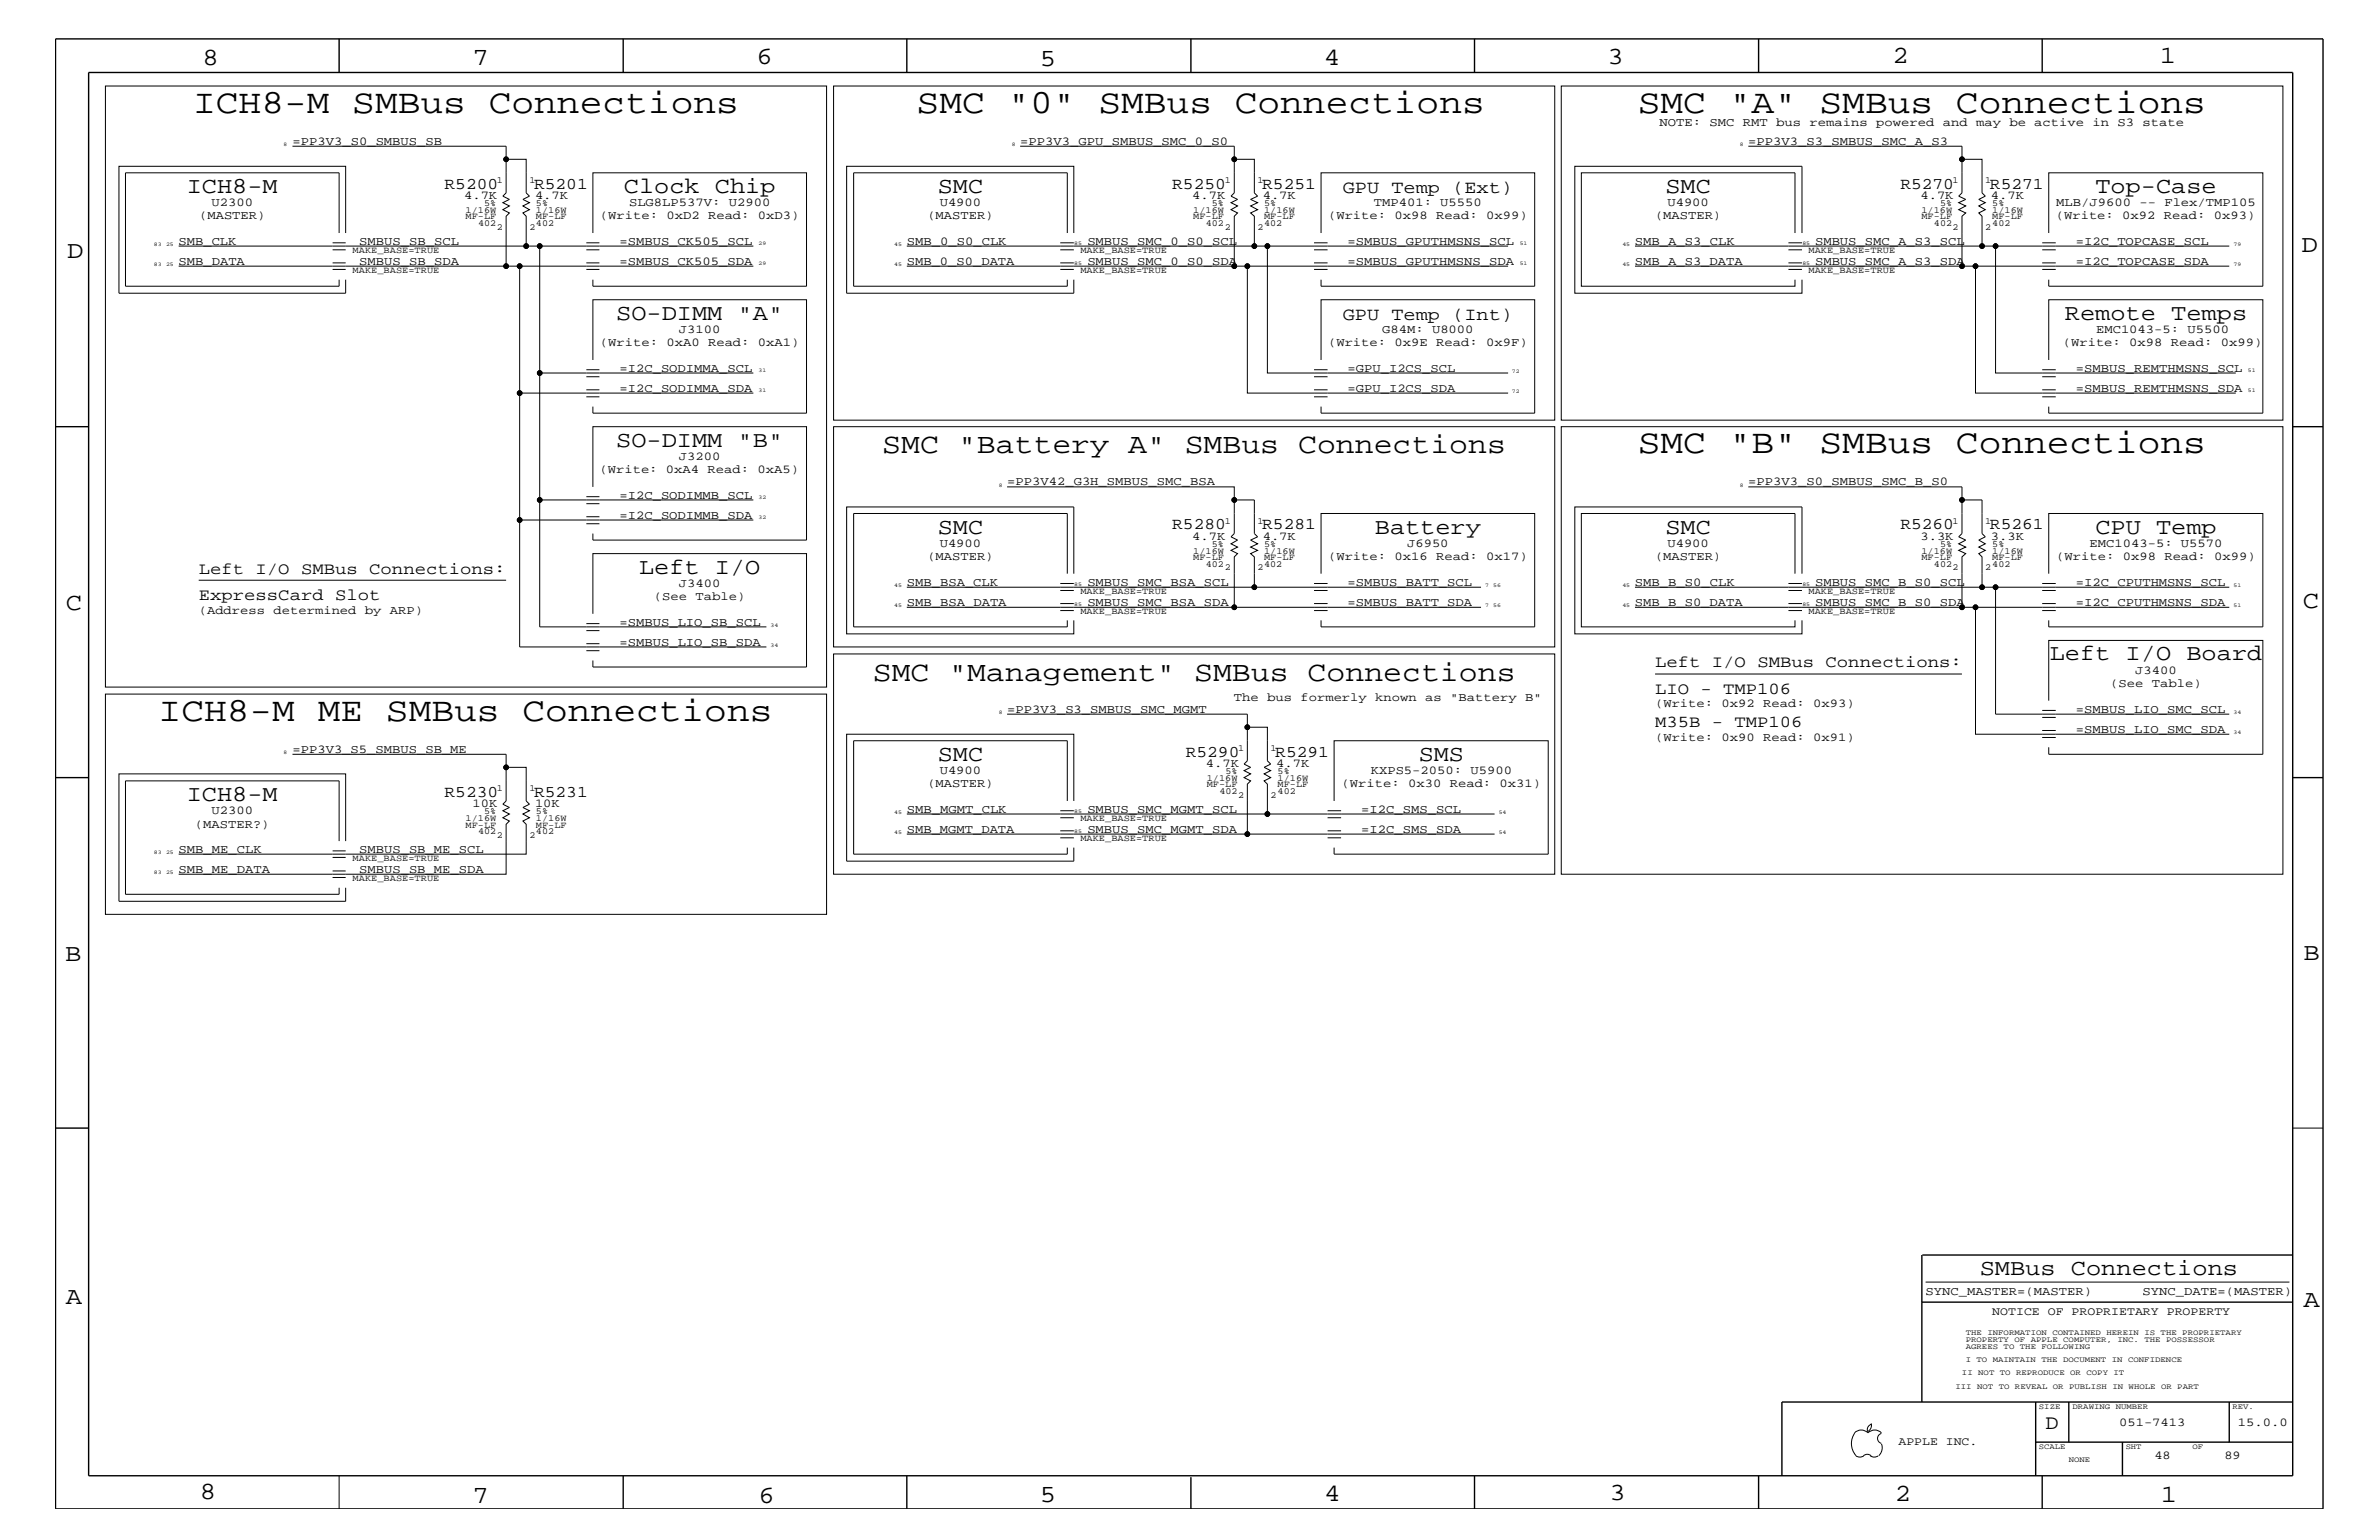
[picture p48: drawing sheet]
<svg xmlns="http://www.w3.org/2000/svg" width="432mm" height="279mm" viewBox="0 0 432 279" stroke-linecap="round" stroke-linejoin="round" font-family="sans-serif">
<defs><g id="words">
<g font-size="6.2">
<text x="35.1" y="20.4">ICH8-M SMBus Connections</text>
<text x="166.4" y="20.4">SMC &quot;0&quot; SMBus Connections</text>
<text x="297.3" y="20.4">SMC &quot;A&quot; SMBus Connections</text>
<text x="297.3" y="82.2">SMC &quot;B&quot; SMBus Connections</text>
<text x="28.8" y="130.8">ICH8-M ME SMBus Connections</text>
</g>
<g font-size="5.2">
<text x="160.1" y="82.2">SMC &quot;Battery A&quot; SMBus Connections</text>
<text x="158.4" y="123.5">SMC &quot;Management&quot; SMBus Connections</text>
</g>
<g font-size="4.5">
<text x="36.7" y="11.7">8</text>
<text x="85.8" y="11.7">7</text>
<text x="137.3" y="11.5">6</text>
<text x="240.3" y="11.7">4</text>
<text x="291.8" y="11.5">3</text>
<text x="343.5" y="11.5">2</text>
<text x="392" y="11.5">1</text>
<text x="188.7" y="12.1">5</text>
<text x="12.2" y="46.8">D</text>
<text x="417.7" y="45.7">D</text>
<text x="11.9" y="110.6">C</text>
<text x="418" y="110.3">C</text>
<text x="11.9" y="174.3">B</text>
<text x="418.1" y="174.2">B</text>
<text x="11.9" y="236.7">A</text>
<text x="418.1" y="237.1">A</text>
<text x="36.2" y="271.9">8</text>
<text x="85.8" y="272.7">7</text>
<text x="137.7" y="272.7">6</text>
<text x="188.7" y="272.5">5</text>
<text x="240.4" y="272.3">4</text>
<text x="292.1" y="272.2">3</text>
<text x="343.9" y="272.3">2</text>
<text x="392.2" y="272.6">1</text>
</g>
<g font-size="4.1">
<text x="33.9" y="35">ICH8-M</text>
<text x="113.2" y="35">Clock Chip</text>
<text x="170.2" y="35">SMC</text>
<text x="302.3" y="35">SMC</text>
<text x="380.3" y="35">Top-Case</text>
<text x="111.8" y="58">SO-DIMM &quot;A&quot;</text>
<text x="374.8" y="58">Remote Temps</text>
<text x="111.8" y="81.1">SO-DIMM &quot;B&quot;</text>
<text x="170.2" y="96.8">SMC</text>
<text x="249.6" y="96.8">Battery</text>
<text x="302.3" y="96.8">SMC</text>
<text x="380.3" y="96.8">CPU Temp</text>
<text x="116" y="104.1">Left I/O</text>
<text x="372" y="119.8">Left I/O Board</text>
<text x="170.2" y="138">SMC</text>
<text x="257.5" y="138">SMS</text>
<text x="33.9" y="145.3">ICH8-M</text>
<text x="359.3" y="231.3">SMBus Connections</text>
</g>
<text font-size="3.7" x="371.3" y="259.3">D</text>
<g font-size="3.3">
<text x="243.7" y="35">GPU Temp (Ext)</text>
<text x="243.7" y="58">GPU Temp (Int)</text>
</g>
<g font-size="3">
<text x="80.7" y="34.2">R5200</text>
<text x="96.9" y="34.2">R5201</text>
<text x="212.8" y="34.2">R5250</text>
<text x="229.1" y="34.2">R5251</text>
<text x="344.9" y="34.2">R5270</text>
<text x="361.2" y="34.2">R5271</text>
<text x="212.8" y="96">R5280</text>
<text x="229.1" y="96">R5281</text>
<text x="344.9" y="96">R5260</text>
<text x="361.2" y="96">R5261</text>
<text x="36.1" y="104.1">Left I/O SMBus Connections:</text>
<text x="36.1" y="108.9">ExpressCard Slot</text>
<text x="300.4" y="121">Left I/O SMBus Connections:</text>
<text x="300.4" y="125.9">LIO - TMP106</text>
<text x="300.4" y="131.9">M35B - TMP106</text>
<text x="215.2" y="137.3">R5290</text>
<text x="231.5" y="137.3">R5291</text>
<text x="80.7" y="144.6">R5230</text>
<text x="96.9" y="144.6">R5231</text>
</g>
<g font-size="2.2">
<text x="301.2" y="22.9">NOTE: SMC RMT bus remains powered and may be active in S3 state</text>
<text x="53.1" y="26.3">=PP3V3_S0_SMBUS_SB</text>
<text x="185.2" y="26.3">=PP3V3_GPU_SMBUS_SMC_0_S0</text>
<text x="317.3" y="26.3">=PP3V3_S3_SMBUS_SMC_A_S3</text>
<text x="36.2" y="39.8">(MASTER)</text>
<text x="38.4" y="37.4">U2300</text>
<text x="84.2" y="36.1">4.7K</text>
<text x="97.1" y="36.1">4.7K</text>
<text x="108.9" y="39.8">(Write: 0xD2 Read: 0xD3)</text>
<text x="114.2" y="37.4">SLG8LP537V: U2900</text>
<text x="168.3" y="39.8">(MASTER)</text>
<text x="170.6" y="37.4">U4900</text>
<text x="216.4" y="36.1">4.7K</text>
<text x="229.2" y="36.1">4.7K</text>
<text x="241" y="39.8">(Write: 0x98 Read: 0x99)</text>
<text x="249.4" y="37.4">TMP401: U5550</text>
<text x="300.4" y="39.8">(MASTER)</text>
<text x="302.6" y="37.4">U4900</text>
<text x="348.6" y="36.1">4.7K</text>
<text x="361.4" y="36.1">4.7K</text>
<text x="373.1" y="39.8">(Write: 0x92 Read: 0x93)</text>
<text x="373.2" y="37.4">MLB/J9600 -- Flex/TMP105</text>
<text x="32.4" y="44.4">SMB_CLK</text>
<text x="65.2" y="44.4">SMBUS_SB_SCL</text>
<text x="112.4" y="44.4">=SMBUS_CK505_SCL</text>
<text x="164.6" y="44.4">SMB_0_S0_CLK</text>
<text x="197.4" y="44.4">SMBUS_SMC_0_S0_SCL</text>
<text x="244.6" y="44.4">=SMBUS_GPUTHMSNS_SCL</text>
<text x="296.8" y="44.4">SMB_A_S3_CLK</text>
<text x="329.4" y="44.4">SMBUS_SMC_A_S3_SCL</text>
<text x="376.8" y="44.4">=I2C_TOPCASE_SCL</text>
<text x="32.4" y="48">SMB_DATA</text>
<text x="65.2" y="48">SMBUS_SB_SDA</text>
<text x="112.4" y="48">=SMBUS_CK505_SDA</text>
<text x="164.6" y="48">SMB_0_S0_DATA</text>
<text x="197.4" y="48">SMBUS_SMC_0_S0_SDA</text>
<text x="244.6" y="48">=SMBUS_GPUTHMSNS_SDA</text>
<text x="296.8" y="48">SMB_A_S3_DATA</text>
<text x="329.4" y="48">SMBUS_SMC_A_S3_SDA</text>
<text x="376.8" y="48">=I2C_TOPCASE_SDA</text>
<text x="108.9" y="62.9">(Write: 0xA0 Read: 0xA1)</text>
<text x="123.2" y="60.4">J3100</text>
<text x="241" y="62.9">(Write: 0x9E Read: 0x9F)</text>
<text x="250.9" y="60.4">G84M: U8000</text>
<text x="374.4" y="62.9">(Write: 0x98 Read: 0x99)</text>
<text x="380.4" y="60.4">EMC1043-5: U5500</text>
<text x="112.4" y="67.5">=I2C_SODIMMA_SCL</text>
<text x="112.4" y="71.1">=I2C_SODIMMA_SDA</text>
<text x="244.6" y="71.1">=GPU_I2CS_SDA</text>
<text x="244.6" y="67.5">=GPU_I2CS_SCL</text>
<text x="376.8" y="71.1">=SMBUS_REMTHMSNS_SDA</text>
<text x="376.8" y="67.5">=SMBUS_REMTHMSNS_SCL</text>
<text x="123.2" y="83.5">J3200</text>
<text x="108.8" y="85.9">(Write: 0xA4 Read: 0xA5)</text>
<text x="182.8" y="88.1">=PP3V42_G3H_SMBUS_SMC_BSA</text>
<text x="317.3" y="88.1">=PP3V3_S0_SMBUS_SMC_B_S0</text>
<text x="112.4" y="90.5">=I2C_SODIMMB_SCL</text>
<text x="112.4" y="94.2">=I2C_SODIMMB_SDA</text>
<text x="168.3" y="101.6">(MASTER)</text>
<text x="170.6" y="99.3">U4900</text>
<text x="216.4" y="97.9">4.7K</text>
<text x="229.2" y="97.9">4.7K</text>
<text x="241" y="101.6">(Write: 0x16 Read: 0x17)</text>
<text x="255.4" y="99.3">J6950</text>
<text x="300.4" y="101.6">(MASTER)</text>
<text x="302.6" y="99.3">U4900</text>
<text x="348.6" y="97.9">3.3K</text>
<text x="361.4" y="97.9">3.3K</text>
<text x="373.2" y="101.6">(Write: 0x98 Read: 0x99)</text>
<text x="379.3" y="99.3">EMC1043-5: U5570</text>
<text x="123.2" y="106.5">J3400</text>
<text x="164.6" y="106.3">SMB_BSA_CLK</text>
<text x="197.4" y="106.3">SMBUS_SMC_BSA_SCL</text>
<text x="244.6" y="106.3">=SMBUS_BATT_SCL</text>
<text x="296.8" y="106.3">SMB_B_S0_CLK</text>
<text x="329.4" y="106.3">SMBUS_SMC_B_S0_SCL</text>
<text x="376.8" y="106.3">=I2C_CPUTHMSNS_SCL</text>
<text x="36.1" y="111.4">(Address determined by ARP)</text>
<text x="112.4" y="113.6">=SMBUS_LIO_SB_SCL</text>
<text x="118.7" y="108.9">(See Table)</text>
<text x="164.6" y="109.9">SMB_BSA_DATA</text>
<text x="197.4" y="109.9">SMBUS_SMC_BSA_SDA</text>
<text x="244.6" y="109.9">=SMBUS_BATT_SDA</text>
<text x="296.8" y="109.9">SMB_B_S0_DATA</text>
<text x="329.4" y="109.9">SMBUS_SMC_B_S0_SDA</text>
<text x="376.8" y="109.9">=I2C_CPUTHMSNS_SDA</text>
<text x="112.4" y="117.2">=SMBUS_LIO_SB_SDA</text>
<text x="383" y="124.7">(See Table)</text>
<text x="387.6" y="122.3">J3400</text>
<text x="182.8" y="129.3">=PP3V3_S3_SMBUS_SMC_MGMT</text>
<text x="223.9" y="127.1">The bus formerly known as &quot;Battery B&quot;</text>
<text x="300.4" y="128.3">(Write: 0x92 Read: 0x93)</text>
<text x="376.8" y="129.3">=SMBUS_LIO_SMC_SCL</text>
<text x="53.1" y="136.6">=PP3V3_S5_SMBUS_SB_ME</text>
<text x="300.4" y="134.4">(Write: 0x90 Read: 0x91)</text>
<text x="376.8" y="133">=SMBUS_LIO_SMC_SDA</text>
<text x="168.3" y="142.9">(MASTER)</text>
<text x="170.6" y="140.4">U4900</text>
<text x="218.9" y="139.1">4.7K</text>
<text x="231.6" y="139.1">4.7K</text>
<text x="243.5" y="142.9">(Write: 0x30 Read: 0x31)</text>
<text x="248.8" y="140.4">KXPS5-2050: U5900</text>
<text x="38.4" y="147.7">U2300</text>
<text x="85.8" y="146.4">10K</text>
<text x="97.1" y="146.4">10K</text>
<text x="164.6" y="147.5">SMB_MGMT_CLK</text>
<text x="197.4" y="147.5">SMBUS_SMC_MGMT_SCL</text>
<text x="247.1" y="147.5">=I2C_SMS_SCL</text>
<text x="32.4" y="154.7">SMB_ME_CLK</text>
<text x="35.4" y="150.1">(MASTER?)</text>
<text x="65.2" y="154.7">SMBUS_SB_ME_SCL</text>
<text x="164.6" y="151.1">SMB_MGMT_DATA</text>
<text x="197.4" y="151.1">SMBUS_SMC_MGMT_SDA</text>
<text x="247.1" y="151.1">=I2C_SMS_SDA</text>
<text x="32.4" y="158.4">SMB_ME_DATA</text>
<text x="65.2" y="158.4">SMBUS_SB_ME_SDA</text>
<text x="349.5" y="235">SYNC_MASTER=(MASTER)</text>
<text x="388.9" y="235">SYNC_DATE=(MASTER)</text>
<text x="384.6" y="258.7">051-7413</text>
<text x="406.2" y="258.7">15.0.0</text>
<text x="391" y="264.7">48</text>
<text x="403.7" y="264.7">89</text>
</g>
<g font-size="2.1">
<text x="361.6" y="238.6">NOTICE OF PROPRIETARY PROPERTY</text>
<text x="344.6" y="262.2">APPLE INC.</text>
</g>
<g font-size="1.7">
<text x="90.2" y="33.1">1</text>
<text x="96.1" y="33.1">1</text>
<text x="222.3" y="33.1">1</text>
<text x="228.3" y="33.1">1</text>
<text x="354.4" y="33.1">1</text>
<text x="360.3" y="33.1">1</text>
<text x="84.5" y="38.6">1/16W</text>
<text x="84.5" y="39.8">MF-LF</text>
<text x="86.8" y="41">402</text>
<text x="87.9" y="37.4">5%</text>
<text x="90.2" y="41.7">2</text>
<text x="96.1" y="41.7">2</text>
<text x="97.3" y="37.4">5%</text>
<text x="97.3" y="38.6">1/16W</text>
<text x="97.3" y="39.8">MF-LF</text>
<text x="97.3" y="41">402</text>
<text x="216.6" y="39.8">MF-LF</text>
<text x="216.6" y="38.6">1/16W</text>
<text x="218.9" y="41">402</text>
<text x="220" y="37.4">5%</text>
<text x="222.3" y="41.7">2</text>
<text x="228.3" y="41.7">2</text>
<text x="229.4" y="37.4">5%</text>
<text x="229.4" y="41">402</text>
<text x="229.4" y="38.6">1/16W</text>
<text x="229.4" y="39.8">MF-LF</text>
<text x="348.7" y="39.8">MF-LF</text>
<text x="348.7" y="38.6">1/16W</text>
<text x="351" y="41">402</text>
<text x="352.1" y="37.4">5%</text>
<text x="354.4" y="41.7">2</text>
<text x="360.3" y="41.7">2</text>
<text x="361.6" y="37.4">5%</text>
<text x="361.6" y="38.6">1/16W</text>
<text x="361.6" y="41">402</text>
<text x="361.6" y="39.8">MF-LF</text>
<text x="64" y="45.9">MAKE_BASE=TRUE</text>
<text x="196.1" y="45.9">MAKE_BASE=TRUE</text>
<text x="328.3" y="45.9">MAKE_BASE=TRUE</text>
<text x="64" y="49.6">MAKE_BASE=TRUE</text>
<text x="196.1" y="49.6">MAKE_BASE=TRUE</text>
<text x="328.3" y="49.6">MAKE_BASE=TRUE</text>
<text x="222.3" y="95">1</text>
<text x="228.3" y="95">1</text>
<text x="354.4" y="95">1</text>
<text x="360.3" y="95">1</text>
<text x="216.6" y="101.6">MF-LF</text>
<text x="216.6" y="100.4">1/16W</text>
<text x="220" y="99.3">5%</text>
<text x="229.4" y="99.3">5%</text>
<text x="229.4" y="100.4">1/16W</text>
<text x="229.4" y="101.6">MF-LF</text>
<text x="348.7" y="101.6">MF-LF</text>
<text x="348.7" y="100.4">1/16W</text>
<text x="352.1" y="99.3">5%</text>
<text x="361.6" y="99.3">5%</text>
<text x="361.6" y="100.4">1/16W</text>
<text x="361.6" y="101.6">MF-LF</text>
<text x="196.1" y="107.7">MAKE_BASE=TRUE</text>
<text x="218.9" y="102.9">402</text>
<text x="222.3" y="103.5">2</text>
<text x="228.3" y="103.5">2</text>
<text x="229.4" y="102.9">402</text>
<text x="328.3" y="107.7">MAKE_BASE=TRUE</text>
<text x="351" y="102.9">402</text>
<text x="354.4" y="103.5">2</text>
<text x="360.3" y="103.5">2</text>
<text x="361.6" y="102.9">402</text>
<text x="196.1" y="111.4">MAKE_BASE=TRUE</text>
<text x="328.3" y="111.4">MAKE_BASE=TRUE</text>
<text x="224.7" y="136.2">1</text>
<text x="230.6" y="136.2">1</text>
<text x="90.2" y="143.5">1</text>
<text x="96.1" y="143.5">1</text>
<text x="219" y="141.7">1/16W</text>
<text x="219" y="142.9">MF-LF</text>
<text x="222.4" y="140.4">5%</text>
<text x="231.9" y="140.4">5%</text>
<text x="231.9" y="141.7">1/16W</text>
<text x="231.9" y="142.9">MF-LF</text>
<text x="84.5" y="149">1/16W</text>
<text x="87.9" y="147.7">5%</text>
<text x="97.3" y="149">1/16W</text>
<text x="97.3" y="147.7">5%</text>
<text x="196.1" y="149">MAKE_BASE=TRUE</text>
<text x="221.3" y="144">402</text>
<text x="224.7" y="144.7">2</text>
<text x="230.6" y="144.7">2</text>
<text x="231.9" y="144">402</text>
<text x="84.5" y="150.1">MF-LF</text>
<text x="86.8" y="151.3">402</text>
<text x="90.2" y="152">2</text>
<text x="96.1" y="152">2</text>
<text x="97.3" y="150.1">MF-LF</text>
<text x="97.3" y="151.3">402</text>
<text x="196.1" y="152.6">MAKE_BASE=TRUE</text>
<text x="64" y="159.9">MAKE_BASE=TRUE</text>
<text x="64" y="156.2">MAKE_BASE=TRUE</text>
</g>
<g font-size="1.4">
<text x="356.8" y="242.3">THE INFORMATION CONTAINED HEREIN IS THE PROPRIETARY</text>
<text x="356.8" y="243.5">PROPERTY OF APPLE COMPUTER, INC. THE POSSESSOR</text>
<text x="356.8" y="244.7">AGREES TO THE FOLLOWING</text>
<text x="354.9" y="252">III NOT TO REVEAL OR PUBLISH IN WHOLE OR PART</text>
<text x="356.1" y="249.5">II NOT TO REPRODUCE OR COPY IT</text>
<text x="356.8" y="247.1">I TO MAINTAIN THE DOCUMENT IN CONFIDENCE</text>
<text x="370.1" y="255.6">SIZE</text>
<text x="376.2" y="255.6">DRAWING NUMBER</text>
<text x="405.2" y="255.6">REV.</text>
<text x="370.1" y="262.9">SCALE</text>
<text x="385.8" y="262.9">SHT</text>
<text x="397.9" y="262.9">OF</text>
<text x="375.5" y="265.3">NONE</text>
</g>
<g font-size="1">
<text x="51.5" y="26.5">8</text>
<text x="183.6" y="26.5">8</text>
<text x="315.8" y="26.5">8</text>
<text x="27.9" y="44.6">83</text>
<text x="30.1" y="44.6">25</text>
<text x="137.7" y="44.4">29</text>
<text x="162.3" y="44.6">45</text>
<text x="195" y="44.4">85</text>
<text x="275.8" y="44.4">51</text>
<text x="294.5" y="44.6">45</text>
<text x="327.2" y="44.4">85</text>
<text x="405.4" y="44.6">79</text>
<text x="27.9" y="48.3">83</text>
<text x="30.1" y="48.3">25</text>
<text x="137.7" y="48">29</text>
<text x="162.3" y="48.3">45</text>
<text x="195" y="48">85</text>
<text x="275.8" y="48">51</text>
<text x="294.5" y="48.3">45</text>
<text x="327.2" y="48">85</text>
<text x="405.4" y="48.3">79</text>
<text x="137.7" y="67.5">31</text>
<text x="137.7" y="71.1">31</text>
<text x="274.4" y="71.3">72</text>
<text x="274.4" y="67.7">72</text>
<text x="408" y="71.1">51</text>
<text x="408" y="67.5">51</text>
<text x="181.3" y="88.3">8</text>
<text x="315.8" y="88.3">8</text>
<text x="137.7" y="90.5">32</text>
<text x="137.7" y="94.2">32</text>
<text x="162.3" y="106.5">45</text>
<text x="195" y="106.3">85</text>
<text x="269.6" y="106.5">7</text>
<text x="271" y="106.5">56</text>
<text x="294.5" y="106.5">45</text>
<text x="327.2" y="106.3">85</text>
<text x="405.4" y="106.5">51</text>
<text x="139.9" y="113.7">34</text>
<text x="162.3" y="110.2">45</text>
<text x="195" y="109.9">85</text>
<text x="269.6" y="110.2">7</text>
<text x="271" y="110.2">56</text>
<text x="294.5" y="110.2">45</text>
<text x="327.2" y="109.9">85</text>
<text x="405.4" y="110.2">51</text>
<text x="139.9" y="117.4">34</text>
<text x="181.3" y="129.6">8</text>
<text x="405.4" y="129.6">34</text>
<text x="51.5" y="136.8">8</text>
<text x="405.4" y="133.2">34</text>
<text x="162.3" y="147.7">45</text>
<text x="195" y="147.5">85</text>
<text x="272" y="147.7">54</text>
<text x="27.9" y="155">83</text>
<text x="30.1" y="155">25</text>
<text x="162.3" y="151.3">45</text>
<text x="195" y="151.1">85</text>
<text x="272" y="151.3">54</text>
<text x="27.9" y="158.6">83</text>
<text x="30.1" y="158.6">25</text>
</g>
</g></defs>
<g fill="none" stroke="#000" stroke-width=".18">
<path d="M19.1 15.6h130.9v109.1h-130.9zM151.3 15.6h130.9v60.6h-130.9zM283.4 15.6h131v60.6h-131zM53.1 26.5h38.8v2.4M185.2 26.5h38.8v2.4M317.3 26.5h38.8v2.4M32.4 44.6h104.3M60.4 48.9h2.3M60.4 47.7h2.3M60.4 45.3h2.3M60.4 44.1h2.3M61.6 42.3v-10.9h-38.8v20.5h38.8v-1.2"/>
<path d="M62.7 42.3v-12.1h-41.1v23h41.1v-2.5M91.9 48.3h2.4M95.5 44.6v-5.4l-.6-.6 1.2-.6-1.2-.6 1.2-.6-1.2-.6 1.2-.6-.6-.6v-6.1h-3.6v6.1l-.6 .6 1.2 .6-1.2 .6 1.2 .6-1.2 .6 1.2 .6-.6 .6v9.1h-59.5M98 44.6v23.1M106.4 48.9h2.4M106.4 47.7h2.4M106.4 45.3h2.4M106.4 44.1h2.4M107.6 42.3v-10.9h38.8v20.5h-38.8v-1.2M136.7 48.3h-42.4v23M164.6 44.6h65.4M192.4 48.9h2.5"/>
<path d="M192.4 47.7h2.5M192.4 45.3h2.5M192.4 44.1h2.5M193.7 42.3v-10.9h-38.8v20.5h38.8v-1.2M194.9 42.3v-12.1h-41.2v23h41.2v-2.5M224 48.3h2.4M227.7 44.6v-5.4l-.7-.6 1.3-.6-1.3-.6 1.3-.6-1.3-.6 1.3-.6-.6-.6v-6.1h-3.7v6.1l-.6 .6 1.2 .6-1.2 .6 1.2 .6-1.2 .6 1.2 .6-.6 .6v9.1h-59.4M238.5 48.9h2.5M238.5 47.7h2.5M238.5 45.3h2.5M238.5 44.1h2.5M239.8 42.3v-10.9h38.8v20.5h-38.8v-1.2"/>
<path d="M273.7 48.3h-47.3v23h47.3M273.7 44.6h-43.7v23.1h43.7M296.8 44.6h65.4M324.6 48.9h2.5M324.6 47.7h2.5M324.6 45.3h2.5M324.6 44.1h2.5M325.8 42.3v-10.9h-38.8v20.5h38.8v-1.2M327.1 42.3v-12.1h-41.3v23h41.3v-2.5M356.1 48.3h2.5M359.7 44.6v-5.4l-.5-.6 1.1-.6-1.1-.6 1.1-.6-1.1-.6 1.1-.6-.6-.6v-6.1h-3.6v6.1l-.6 .6 1.3 .6-1.3 .6 1.3 .6-1.3 .6 1.3 .6-.7 .6v9.1h-59.3M370.7 48.9h2.4"/>
<path d="M370.7 47.7h2.4M370.7 45.3h2.4M370.7 44.1h2.4M371.9 42.3v-10.9h38.8v20.5h-38.8v-1.2M404.6 44.6h-42.4v23.1h43.6M404.6 48.3h-46v23h47.2M94.3 71.3h42.4M94.3 71.3v46.1h44.8M98 67.7v23h38.7M98 67.7h38.7M106.4 72h2.4M106.4 70.7h2.4"/>
<path d="M106.4 68.4h2.4M106.4 67.1h2.4M107.6 65.3v-10.9h38.8v20.6h-38.8v-1.2M151.3 77.4h130.9v40h-130.9zM238.5 72h2.5M238.5 70.7h2.5M238.5 68.4h2.5M238.5 67.1h2.5M239.8 65.3v-10.9h38.8v20.6h-38.8v-1.2M283.4 77.4h131v81.2h-131zM370.7 72h2.4M370.7 70.7h2.4"/>
<path d="M370.7 68.4h2.4M370.7 67.1h2.4M371.9 65.3v-10.9h38.8v20.6h-38.8v-1.2M94.3 94.3h42.4M98 90.7v23h41.1M106.4 95h2.4M106.4 93.8h2.4M106.4 91.4h2.4M106.4 90.1h2.4M107.6 88.3v-10.9h38.8v20.6h-38.8v-1.2M182.8 88.3h41.2v2.4h3.7v6.1l.6 .6-1.3 .6 1.3 .7-1.3 .6 1.3 .6-1.3 .5 .7 .6v5.5M224 90.7v6.1l-.6 .6 1.2 .6-1.2 .7 1.2 .6-1.2 .6 1.2 .5-.6 .6v9.2"/>
<path d="M317.3 88.3h38.8v2.4M36.1 105.3h55.8M106.4 114.4h2.4M106.4 113.1h2.4M106.4 118.1h2.4M106.4 116.8h2.4M107.6 111.4v-11h38.8v20.6h-38.8v-1.2M151.3 118.6h130.9v40h-130.9zM164.6 110.2h104.2M164.6 106.5h104.2M192.4 110.8h2.5M192.4 109.5h2.5"/>
<path d="M192.4 107.1h2.5M192.4 105.9h2.5M193.7 104.1v-10.9h-38.8v20.5h38.8v-1.1M194.9 104.1v-12.1h-41.2v23h41.2v-2.4M238.5 110.8h2.5M238.5 109.5h2.5M238.5 107.1h2.5M238.5 105.9h2.5M239.8 104.1v-10.9h38.8v20.5h-38.8v-1.1M296.8 106.5h107.8M324.6 110.8h2.5M324.6 109.5h2.5"/>
<path d="M324.6 107.1h2.5M324.6 105.9h2.5M325.8 104.1v-10.9h-38.8v20.5h38.8v-1.1M327.1 104.1v-12.1h-41.3v23h41.3v-2.4M356.1 110.2h2.5M359.7 106.5v-5.5l-.5-.6 1.1-.5-1.1-.6 1.1-.6-1.1-.7 1.1-.6-.6-.6v-6.1h-3.6v6.1l-.6 .6 1.3 .6-1.3 .7 1.3 .6-1.3 .6 1.3 .5-.7 .6v9.2h-59.3M362.2 106.5v23.1h42.4M370.7 110.8h2.4M370.7 109.5h2.4M370.7 107.1h2.4M370.7 105.9h2.4M371.9 104.1v-10.9h38.8v20.5h-38.8v-1.1"/>
<path d="M404.6 110.2h-46v23h46M19.1 125.9h130.9v40h-130.9zM53.1 136.8h38.8v2.4h3.6v6.1l.6 .6-1.2 .6 1.2 .6-1.2 .6 1.2 .7-1.2 .6 .6 .5v5.5h-63.1M91.9 139.2v6.1l-.6 .6 1.2 .6-1.2 .6 1.2 .6-1.2 .7 1.2 .6-.6 .5v9.1h-59.5M182.8 129.6h43.6v2.3M300.4 122.3h55.7M370.7 133.8h2.4M370.7 132.5h2.4M370.7 130.2h2.4M370.7 128.9h2.4M371.9 127.1v-10.9h38.8v20.6h-38.8v-1.2M60.4 155.6h2.3"/>
<path d="M60.4 154.4h2.3M60.4 159.2h2.3M60.4 158h2.3M61.6 152.6v-10.9h-38.8v20.5h38.8v-1.1M62.7 152.6v-12.2h-41.1v23.1h41.1v-2.4M164.6 147.7h65.4M192.4 148.4h2.5M192.4 147.1h2.5M192.4 152h2.5M192.4 150.7h2.5M193.7 145.3v-10.9h-38.8v20.6h38.8v-1.2M194.9 145.3v-12.1h-41.2v23h41.2v-2.4"/>
<path d="M226.4 151.3h44.9M241 148.4h2.4M241 147.1h2.4M241 152h2.4M241 150.7h2.4M242.1 145.3v-10.9h38.9v20.6h-38.9v-1.2M271.3 147.7h-41.3v-5.4l-.6-.6 1.2-.6-1.2-.7 1.2-.6-1.2-.6 1.2-.6-.6-.6v-6.1h-3.6v6.1l-.6 .6 1.2 .6-1.2 .6 1.2 .6-1.2 .7 1.2 .6-.6 .6v9h-61.8M416.1 204.7h5.5M349.5 232.6h66M336.6 260a1.69 1.69 0 0 1 2.4 0 1.72 1.72 0 0 1 2.5 0M339.6 258.3l.1 .1a1.27 1.27 0 0 1-.7 1.3M339.6 258.4a.99 .99 0 0 0-.6 1.4"/>
<path d="M61.6 267.7v6.1M336.6 260a3.3 3.3 0 0 0 .3 4.1M336.9 264.1l.7 .3 .7-.3M338.2 264.1l.7-.3 .7 .3M339.5 264.1l.7 .3 .7-.3M341.5 260.1a.93 .93 0 0 0-.7 .9 .93 .93 0 0 0 .7 .9M341.5 262l.1 .7a1.99 1.99 0 0 1-.6 1.4"/>
<circle cx="91.9" cy="28.9" r=".42"/>
<circle cx="224" cy="28.9" r=".42"/>
<circle cx="356.1" cy="28.9" r=".42"/>
<circle cx="91.9" cy="48.3" r=".42"/>
<circle cx="94.3" cy="48.3" r=".42"/>
<circle cx="95.5" cy="44.6" r=".42"/>
<circle cx="98" cy="44.6" r=".42"/>
<circle cx="224" cy="48.3" r=".42"/>
<circle cx="226.4" cy="48.3" r=".42"/>
<circle cx="227.7" cy="44.6" r=".42"/>
<circle cx="230" cy="44.6" r=".42"/>
<circle cx="356.1" cy="48.3" r=".42"/>
<circle cx="358.6" cy="48.3" r=".42"/>
<circle cx="359.7" cy="44.6" r=".42"/>
<circle cx="362.2" cy="44.6" r=".42"/>
<circle cx="94.3" cy="71.3" r=".42"/>
<circle cx="98" cy="67.7" r=".42"/>
<circle cx="94.3" cy="94.3" r=".42"/>
<circle cx="98" cy="90.7" r=".42"/>
<circle cx="224" cy="90.7" r=".42"/>
<circle cx="356.1" cy="90.7" r=".42"/>
<circle cx="224" cy="110.2" r=".42"/>
<circle cx="227.7" cy="106.5" r=".42"/>
<circle cx="356.1" cy="110.2" r=".42"/>
<circle cx="358.6" cy="110.2" r=".42"/>
<circle cx="359.7" cy="106.5" r=".42"/>
<circle cx="362.2" cy="106.5" r=".42"/>
<circle cx="91.9" cy="139.2" r=".42"/>
<circle cx="226.4" cy="131.9" r=".42"/>
<circle cx="226.4" cy="151.3" r=".42"/>
<circle cx="230" cy="147.7" r=".42"/>
</g>
<g fill="none" stroke="#000" stroke-width=".25">
<path d="M10.1 7.1h411.5v266.7h-411.5zM16.1 13.2h400v254.5h-400zM61.6 7.1v6.1M113.1 7.1v6.1M164.6 7.1v6.1M216.2 7.1v6.1M267.6 7.1v6.1M319.2 7.1v6.1M370.7 7.1v6.1M10.1 77.4h6M416.1 77.4h5.5M10.1 141.1h6"/>
<path d="M416.1 141.1h5.5M10.1 204.7h6M348.8 236.2h67.3M348.8 227.7v26.7M348.9 227.7h67.2M369.5 254.4v13.3M375.5 254.4v7.2M404.6 254.4v7.2M416.1 254.4h-92.7v13.3M113.1 267.7v6.1M164.6 267.7v6.1M216.2 268v5.8"/>
<path d="M267.6 267.7v6.1M319.2 267.7v6.1M369.5 261.6h46.6M370.7 267.7v6.1M385.2 261.6v6.1"/>
</g>
<g fill="#000">
<circle cx="91.9" cy="28.9" r=".42"/>
<circle cx="224" cy="28.9" r=".42"/>
<circle cx="356.1" cy="28.9" r=".42"/>
<circle cx="91.9" cy="48.3" r=".42"/>
<circle cx="94.3" cy="48.3" r=".42"/>
<circle cx="95.5" cy="44.6" r=".42"/>
<circle cx="98" cy="44.6" r=".42"/>
<circle cx="224" cy="48.3" r=".42"/>
<circle cx="226.4" cy="48.3" r=".42"/>
<circle cx="227.7" cy="44.6" r=".42"/>
<circle cx="230" cy="44.6" r=".42"/>
<circle cx="356.1" cy="48.3" r=".42"/>
<circle cx="358.6" cy="48.3" r=".42"/>
<circle cx="359.7" cy="44.6" r=".42"/>
<circle cx="362.2" cy="44.6" r=".42"/>
<circle cx="94.3" cy="71.3" r=".42"/>
<circle cx="98" cy="67.7" r=".42"/>
<circle cx="94.3" cy="94.3" r=".42"/>
<circle cx="98" cy="90.7" r=".42"/>
<circle cx="224" cy="90.7" r=".42"/>
<circle cx="356.1" cy="90.7" r=".42"/>
<circle cx="224" cy="110.2" r=".42"/>
<circle cx="227.7" cy="106.5" r=".42"/>
<circle cx="356.1" cy="110.2" r=".42"/>
<circle cx="358.6" cy="110.2" r=".42"/>
<circle cx="359.7" cy="106.5" r=".42"/>
<circle cx="362.2" cy="106.5" r=".42"/>
<circle cx="91.9" cy="139.2" r=".42"/>
<circle cx="226.4" cy="131.9" r=".42"/>
<circle cx="226.4" cy="151.3" r=".42"/>
<circle cx="230" cy="147.7" r=".42"/>
</g>
<use href="#words"/>
</svg>
